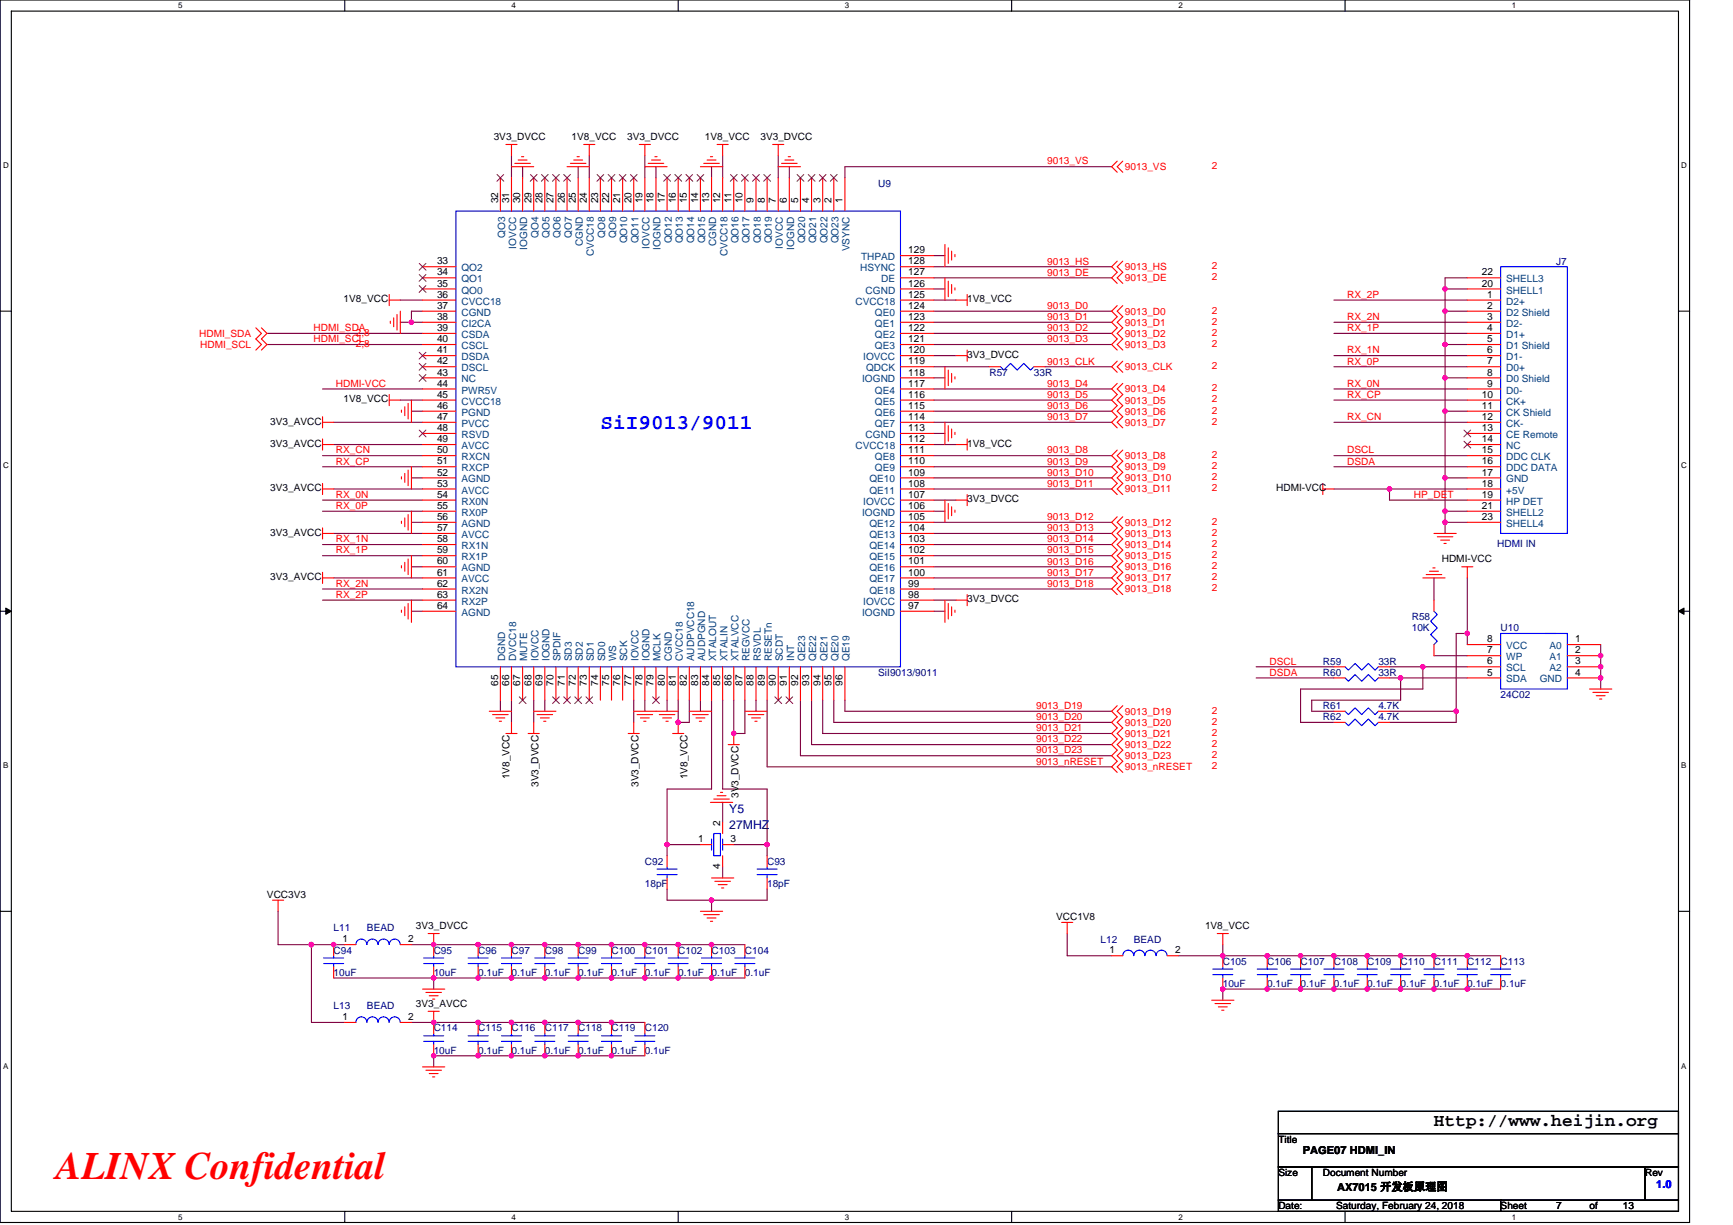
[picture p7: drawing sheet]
<svg xmlns="http://www.w3.org/2000/svg" width="297mm" height="210mm" viewBox="0 0 297 210" stroke-linecap="round" stroke-linejoin="round" font-family="sans-serif">
<defs><g id="words">
<text font-size="6.7" fill="#f00" x="9.6" y="202.2">ALINX Confidential</text>
<text font-size="3.6" fill="#00f" x="102.9" y="73.5">SiI9013/9011</text>
<text font-size="3" x="245.8" y="193.1">Http://www.heijin.org</text>
<g font-size="2.1" fill="#000080">
<text x="125" y="139.4">Y5</text>
<text x="125" y="142.1">27MHZ</text>
</g>
<g font-size="1.9">
<text x="223.3" y="197.8">PAGE07 HDMI_IN</text>
<text x="229.2" y="204.1">AX7015 开发板原理图</text>
</g>
<text font-size="1.9" fill="#00f" x="283.9" y="203.7">1.0</text>
<g font-size="1.7">
<text x="84.6" y="24">3V3_DVCC</text>
<text x="98" y="24">1V8_VCC</text>
<text x="107.5" y="24">3V3_DVCC</text>
<text x="120.8" y="24">1V8_VCC</text>
<text x="130.3" y="24">3V3_DVCC</text>
<text x="85.4" y="34.9" transform="rotate(-90 85.4 34.9)">32</text>
<text x="87.3" y="34.9" transform="rotate(-90 87.3 34.9)">31</text>
<text x="89.2" y="34.9" transform="rotate(-90 89.2 34.9)">30</text>
<text x="91.1" y="34.9" transform="rotate(-90 91.1 34.9)">29</text>
<text x="93" y="34.9" transform="rotate(-90 93 34.9)">28</text>
<text x="94.9" y="34.9" transform="rotate(-90 94.9 34.9)">27</text>
<text x="96.8" y="34.9" transform="rotate(-90 96.8 34.9)">26</text>
<text x="98.7" y="34.9" transform="rotate(-90 98.7 34.9)">25</text>
<text x="100.6" y="34.9" transform="rotate(-90 100.6 34.9)">24</text>
<text x="102.5" y="34.9" transform="rotate(-90 102.5 34.9)">23</text>
<text x="104.4" y="34.9" transform="rotate(-90 104.4 34.9)">22</text>
<text x="106.3" y="34.9" transform="rotate(-90 106.3 34.9)">21</text>
<text x="108.2" y="34.9" transform="rotate(-90 108.2 34.9)">20</text>
<text x="110.1" y="34.9" transform="rotate(-90 110.1 34.9)">19</text>
<text x="112" y="34.9" transform="rotate(-90 112 34.9)">18</text>
<text x="113.9" y="34.9" transform="rotate(-90 113.9 34.9)">17</text>
<text x="115.8" y="34.9" transform="rotate(-90 115.8 34.9)">16</text>
<text x="117.7" y="34.9" transform="rotate(-90 117.7 34.9)">15</text>
<text x="119.7" y="34.9" transform="rotate(-90 119.7 34.9)">14</text>
<text x="121.6" y="34.9" transform="rotate(-90 121.6 34.9)">13</text>
<text x="123.5" y="34.9" transform="rotate(-90 123.5 34.9)">12</text>
<text x="125.4" y="34.9" transform="rotate(-90 125.4 34.9)">11</text>
<text x="127.3" y="34.9" transform="rotate(-90 127.3 34.9)">10</text>
<text x="129.2" y="34.9" transform="rotate(-90 129.2 34.9)">9</text>
<text x="131.1" y="34.9" transform="rotate(-90 131.1 34.9)">8</text>
<text x="133" y="34.9" transform="rotate(-90 133 34.9)">7</text>
<text x="134.9" y="34.9" transform="rotate(-90 134.9 34.9)">6</text>
<text x="136.8" y="34.9" transform="rotate(-90 136.8 34.9)">5</text>
<text x="138.7" y="34.9" transform="rotate(-90 138.7 34.9)">4</text>
<text x="140.6" y="34.9" transform="rotate(-90 140.6 34.9)">3</text>
<text x="142.5" y="34.9" transform="rotate(-90 142.5 34.9)">2</text>
<text x="144.4" y="34.9" transform="rotate(-90 144.4 34.9)">1</text>
<text x="74.9" y="47.2">34</text>
<text x="74.9" y="45.3">33</text>
<text x="155.7" y="45.3">128</text>
<text x="155.7" y="47.2">127</text>
<text x="155.7" y="43.4">129</text>
<text x="254" y="47.2">22</text>
<text x="58.9" y="51.8">1V8_VCC</text>
<text x="74.9" y="52.9">37</text>
<text x="74.9" y="51">36</text>
<text x="74.9" y="49.1">35</text>
<text x="155.7" y="51">125</text>
<text x="155.7" y="49.1">126</text>
<text x="155.7" y="52.9">124</text>
<text x="165.8" y="51.8">1V8_VCC</text>
<text x="254" y="49.1">20</text>
<text x="254.9" y="51">1</text>
<text x="254.9" y="52.9">2</text>
<text x="74.9" y="58.7">40</text>
<text x="74.9" y="56.7">39</text>
<text x="74.9" y="54.8">38</text>
<text x="155.7" y="58.7">121</text>
<text x="155.7" y="56.7">122</text>
<text x="155.7" y="54.8">123</text>
<text x="254.9" y="54.8">3</text>
<text x="254.9" y="56.7">4</text>
<text x="254.9" y="58.7">5</text>
<text x="74.9" y="64.4">43</text>
<text x="74.9" y="62.5">42</text>
<text x="74.9" y="60.6">41</text>
<text x="155.7" y="60.6">120</text>
<text x="155.7" y="62.5">119</text>
<text x="155.7" y="64.4">118</text>
<text x="165.8" y="61.4">3V3_DVCC</text>
<text x="254.9" y="60.6">6</text>
<text x="254.9" y="62.5">7</text>
<text x="254.9" y="64.4">8</text>
<text x="58.9" y="69">1V8_VCC</text>
<text x="74.9" y="72">47</text>
<text x="74.9" y="70.1">46</text>
<text x="74.9" y="68.2">45</text>
<text x="74.9" y="66.3">44</text>
<text x="155.7" y="72">114</text>
<text x="155.7" y="70.1">115</text>
<text x="155.7" y="68.2">116</text>
<text x="155.7" y="66.3">117</text>
<text x="254" y="68.2">10</text>
<text x="254" y="70.1">11</text>
<text x="254" y="72">12</text>
<text x="254.9" y="66.3">9</text>
<text x="46.3" y="72.8">3V3_AVCC</text>
<text x="46.3" y="76.6">3V3_AVCC</text>
<text x="74.9" y="77.7">50</text>
<text x="74.9" y="75.8">49</text>
<text x="74.9" y="73.9">48</text>
<text x="155.7" y="75.8">112</text>
<text x="155.7" y="73.9">113</text>
<text x="155.7" y="77.7">111</text>
<text x="165.8" y="76.6">1V8_VCC</text>
<text x="254" y="73.9">13</text>
<text x="254" y="75.8">14</text>
<text x="254" y="77.7">15</text>
<text x="74.9" y="83.4">53</text>
<text x="74.9" y="81.5">52</text>
<text x="74.9" y="79.6">51</text>
<text x="155.7" y="83.4">108</text>
<text x="155.7" y="81.5">109</text>
<text x="155.7" y="79.6">110</text>
<text x="254" y="79.6">16</text>
<text x="254" y="81.5">17</text>
<text x="254" y="83.4">18</text>
<text x="46.3" y="84.2">3V3_AVCC</text>
<text x="74.9" y="89.1">56</text>
<text x="74.9" y="87.2">55</text>
<text x="74.9" y="85.3">54</text>
<text x="155.7" y="85.3">107</text>
<text x="155.7" y="89.1">105</text>
<text x="155.7" y="87.2">106</text>
<text x="165.8" y="86.1">3V3_DVCC</text>
<text x="218.7" y="84.2">HDMI-VCC</text>
<text x="254" y="87.2">21</text>
<text x="254" y="85.3">19</text>
<text x="254" y="89.1">23</text>
<text x="46.3" y="91.8">3V3_AVCC</text>
<text x="74.9" y="94.8">59</text>
<text x="74.9" y="92.9">58</text>
<text x="74.9" y="91">57</text>
<text x="155.7" y="94.8">102</text>
<text x="155.7" y="92.9">103</text>
<text x="155.7" y="91">104</text>
<text x="46.3" y="99.5">3V3_AVCC</text>
<text x="74.9" y="100.6">62</text>
<text x="74.9" y="98.7">61</text>
<text x="74.9" y="96.8">60</text>
<text x="155.7" y="100.6">99</text>
<text x="155.7" y="98.7">100</text>
<text x="155.7" y="96.8">101</text>
<text x="247.1" y="96.4">HDMI-VCC</text>
<text x="74.9" y="104.4">64</text>
<text x="74.9" y="102.5">63</text>
<text x="155.7" y="102.5">98</text>
<text x="155.7" y="104.4">97</text>
<text x="165.8" y="103.3">3V3_DVCC</text>
<text x="254.9" y="110.1">8</text>
<text x="254.9" y="112">7</text>
<text x="254.9" y="113.9">6</text>
<text x="270" y="110.1">1</text>
<text x="270" y="112">2</text>
<text x="270" y="113.9">3</text>
<text x="85.4" y="117.5" transform="rotate(-90 85.4 117.5)">65</text>
<text x="87.3" y="117.5" transform="rotate(-90 87.3 117.5)">66</text>
<text x="89.2" y="117.5" transform="rotate(-90 89.2 117.5)">67</text>
<text x="91.1" y="117.5" transform="rotate(-90 91.1 117.5)">68</text>
<text x="93" y="117.5" transform="rotate(-90 93 117.5)">69</text>
<text x="94.9" y="117.5" transform="rotate(-90 94.9 117.5)">70</text>
<text x="96.8" y="117.5" transform="rotate(-90 96.8 117.5)">71</text>
<text x="98.7" y="117.5" transform="rotate(-90 98.7 117.5)">72</text>
<text x="100.6" y="117.5" transform="rotate(-90 100.6 117.5)">73</text>
<text x="102.5" y="117.5" transform="rotate(-90 102.5 117.5)">74</text>
<text x="104.4" y="117.5" transform="rotate(-90 104.4 117.5)">75</text>
<text x="106.3" y="117.5" transform="rotate(-90 106.3 117.5)">76</text>
<text x="108.2" y="117.5" transform="rotate(-90 108.2 117.5)">77</text>
<text x="110.1" y="117.5" transform="rotate(-90 110.1 117.5)">78</text>
<text x="112" y="117.5" transform="rotate(-90 112 117.5)">79</text>
<text x="113.9" y="117.5" transform="rotate(-90 113.9 117.5)">80</text>
<text x="115.8" y="117.5" transform="rotate(-90 115.8 117.5)">81</text>
<text x="117.7" y="117.5" transform="rotate(-90 117.7 117.5)">82</text>
<text x="119.7" y="117.5" transform="rotate(-90 119.7 117.5)">83</text>
<text x="121.6" y="117.5" transform="rotate(-90 121.6 117.5)">84</text>
<text x="123.5" y="117.5" transform="rotate(-90 123.5 117.5)">85</text>
<text x="125.4" y="117.5" transform="rotate(-90 125.4 117.5)">86</text>
<text x="127.3" y="117.5" transform="rotate(-90 127.3 117.5)">87</text>
<text x="129.2" y="117.5" transform="rotate(-90 129.2 117.5)">88</text>
<text x="131.1" y="117.5" transform="rotate(-90 131.1 117.5)">89</text>
<text x="133" y="117.5" transform="rotate(-90 133 117.5)">90</text>
<text x="134.9" y="117.5" transform="rotate(-90 134.9 117.5)">91</text>
<text x="136.8" y="117.5" transform="rotate(-90 136.8 117.5)">92</text>
<text x="138.7" y="117.5" transform="rotate(-90 138.7 117.5)">93</text>
<text x="140.6" y="117.5" transform="rotate(-90 140.6 117.5)">94</text>
<text x="142.5" y="117.5" transform="rotate(-90 142.5 117.5)">95</text>
<text x="144.4" y="117.5" transform="rotate(-90 144.4 117.5)">96</text>
<text x="254.9" y="115.8">5</text>
<text x="270" y="115.8">4</text>
<text x="87.4" y="133.5" transform="rotate(-90 87.4 133.5)">1V8_VCC</text>
<text x="92.3" y="134.9" transform="rotate(-90 92.3 134.9)">3V3_DVCC</text>
<text x="109.4" y="134.9" transform="rotate(-90 109.4 134.9)">3V3_DVCC</text>
<text x="117.8" y="133.5" transform="rotate(-90 117.8 133.5)">1V8_VCC</text>
<text x="126.6" y="136.8" transform="rotate(-90 126.6 136.8)">3V3_DVCC</text>
<text x="123.5" y="141.5" transform="rotate(-90 123.5 141.5)">2</text>
<text x="119.7" y="144.4">1</text>
<text x="123.5" y="149" transform="rotate(-90 123.5 149)">4</text>
<text x="125.2" y="144.4">3</text>
<text x="45.8" y="153.9">VCC3V3</text>
<text x="58.7" y="161.5">1</text>
<text x="70" y="161.5">2</text>
<text x="71.3" y="159.3">3V3_DVCC</text>
<text x="181" y="157.8">VCC1V8</text>
<text x="206.5" y="159.3">1V8_VCC</text>
<text x="190.2" y="163.4">1</text>
<text x="201.4" y="163.4">2</text>
<text x="71.3" y="172.6">3V3_AVCC</text>
<text x="58.7" y="174.9">1</text>
<text x="70" y="174.9">2</text>
<text x="219.1" y="195.9">Title</text>
<text x="219.1" y="201.6">Size</text>
<text x="226.7" y="201.6">Document Number</text>
<text x="282" y="201.6">Rev</text>
<text x="219.1" y="207.3">Date:</text>
<text x="229" y="207.3">Saturday, February 24, 2018</text>
<text x="257.2" y="207.3">Sheet</text>
<text x="266.7" y="207.3">7</text>
<text x="272.5" y="207.3">of</text>
<text x="278.2" y="207.3">13</text>
</g>
<g font-size="1.7" fill="#f00">
<text x="179.5" y="28.2">9013_VS</text>
<text x="192.8" y="29.2">9013_VS</text>
<text x="207.7" y="29">2</text>
<text x="179.5" y="45.3">9013_HS</text>
<text x="179.5" y="47.2">9013_DE</text>
<text x="192.8" y="46.3">9013_HS</text>
<text x="207.7" y="46.1">2</text>
<text x="179.5" y="53">9013_D0</text>
<text x="192.8" y="48.2">9013_DE</text>
<text x="192.8" y="53.9">9013_D0</text>
<text x="207.7" y="48">2</text>
<text x="207.7" y="53.7">2</text>
<text x="230.9" y="51.1">RX_2P</text>
<text x="34.1" y="57.7">HDMI_SDA</text>
<text x="34.3" y="59.6">HDMI_SCL</text>
<text x="53.8" y="56.8">HDMI_SDA</text>
<text x="53.8" y="58.7">HDMI_SCL</text>
<text x="61" y="57.6">2,8</text>
<text x="61" y="59.5">2,8</text>
<text x="179.5" y="54.9">9013_D1</text>
<text x="179.5" y="56.8">9013_D2</text>
<text x="179.5" y="58.7">9013_D3</text>
<text x="192.8" y="55.8">9013_D1</text>
<text x="192.8" y="57.7">9013_D2</text>
<text x="192.8" y="59.6">9013_D3</text>
<text x="207.7" y="55.6">2</text>
<text x="207.7" y="57.6">2</text>
<text x="207.7" y="59.5">2</text>
<text x="230.9" y="54.9">RX_2N</text>
<text x="230.9" y="56.8">RX_1P</text>
<text x="179.5" y="62.5">9013_CLK</text>
<text x="192.8" y="63.5">9013_CLK</text>
<text x="207.7" y="63.3">2</text>
<text x="230.9" y="60.6">RX_1N</text>
<text x="230.9" y="62.5">RX_0P</text>
<text x="57.6" y="66.3">HDMI-VCC</text>
<text x="179.5" y="66.3">9013_D4</text>
<text x="179.5" y="68.2">9013_D5</text>
<text x="179.5" y="70.1">9013_D6</text>
<text x="192.8" y="67.3">9013_D4</text>
<text x="192.8" y="69.2">9013_D5</text>
<text x="192.8" y="71.1">9013_D6</text>
<text x="207.7" y="67.1">2</text>
<text x="207.7" y="69">2</text>
<text x="207.7" y="70.9">2</text>
<text x="230.9" y="66.3">RX_0N</text>
<text x="230.9" y="68.2">RX_CP</text>
<text x="57.6" y="77.7">RX_CN</text>
<text x="179.5" y="72">9013_D7</text>
<text x="179.5" y="77.7">9013_D8</text>
<text x="192.8" y="73">9013_D7</text>
<text x="207.7" y="72.8">2</text>
<text x="230.9" y="72">RX_CN</text>
<text x="230.9" y="77.7">DSCL</text>
<text x="57.6" y="79.6">RX_CP</text>
<text x="179.5" y="79.6">9013_D9</text>
<text x="179.5" y="81.5">9013_D10</text>
<text x="179.5" y="83.4">9013_D11</text>
<text x="192.8" y="78.7">9013_D8</text>
<text x="192.8" y="80.6">9013_D9</text>
<text x="192.8" y="82.5">9013_D10</text>
<text x="207.7" y="78.5">2</text>
<text x="207.7" y="80.4">2</text>
<text x="207.7" y="82.3">2</text>
<text x="230.9" y="79.6">DSDA</text>
<text x="57.6" y="85.3">RX_0N</text>
<text x="57.6" y="87.2">RX_0P</text>
<text x="179.5" y="89.2">9013_D12</text>
<text x="192.8" y="84.4">9013_D11</text>
<text x="207.7" y="84.2">2</text>
<text x="207.7" y="89.9">2</text>
<text x="242.4" y="85.3">HP_DET</text>
<text x="57.6" y="94.9">RX_1P</text>
<text x="57.6" y="93">RX_1N</text>
<text x="179.5" y="91.1">9013_D13</text>
<text x="179.5" y="93">9013_D14</text>
<text x="179.5" y="94.9">9013_D15</text>
<text x="192.8" y="90.1">9013_D12</text>
<text x="192.8" y="92">9013_D13</text>
<text x="192.8" y="93.9">9013_D14</text>
<text x="192.8" y="95.8">9013_D15</text>
<text x="207.7" y="91.8">2</text>
<text x="207.7" y="93.7">2</text>
<text x="207.7" y="95.7">2</text>
<text x="57.6" y="100.6">RX_2N</text>
<text x="179.5" y="98.7">9013_D17</text>
<text x="179.5" y="100.6">9013_D18</text>
<text x="179.5" y="96.8">9013_D16</text>
<text x="192.8" y="97.7">9013_D16</text>
<text x="192.8" y="99.7">9013_D17</text>
<text x="192.8" y="101.6">9013_D18</text>
<text x="207.7" y="97.6">2</text>
<text x="207.7" y="99.5">2</text>
<text x="207.7" y="101.4">2</text>
<text x="57.6" y="102.5">RX_2P</text>
<text x="217.6" y="113.9">DSCL</text>
<text x="217.6" y="115.8">DSDA</text>
<text x="177.6" y="121.5">9013_D19</text>
<text x="177.6" y="123.4">9013_D20</text>
<text x="177.6" y="125.3">9013_D21</text>
<text x="192.8" y="122.5">9013_D19</text>
<text x="192.8" y="124.4">9013_D20</text>
<text x="207.7" y="122.3">2</text>
<text x="207.7" y="124.2">2</text>
<text x="177.6" y="127.3">9013_D22</text>
<text x="177.6" y="129.2">9013_D23</text>
<text x="177.6" y="131.1">9013_nRESET</text>
<text x="192.8" y="126.3">9013_D21</text>
<text x="192.8" y="128.2">9013_D22</text>
<text x="192.8" y="130.1">9013_D23</text>
<text x="207.7" y="126.1">2</text>
<text x="207.7" y="128">2</text>
<text x="207.7" y="129.9">2</text>
<text x="207.7" y="131.8">2</text>
<text x="192.8" y="132">9013_nRESET</text>
</g>
<g font-size="1.7" fill="#000080">
<text x="150.5" y="32">U9</text>
<text x="266.7" y="45.4">J7</text>
<text x="169.6" y="64.4">R57</text>
<text x="177.2" y="64.4">33R</text>
<text x="256.6" y="93.7">HDMI IN</text>
<text x="242" y="106.3">R58</text>
<text x="226.7" y="113.9">R59</text>
<text x="236.3" y="113.9">33R</text>
<text x="242" y="108.2">10K</text>
<text x="257.2" y="108.2">U10</text>
<text x="150.5" y="115.8">SiI9013/9011</text>
<text x="226.7" y="115.8">R60</text>
<text x="236.3" y="115.8">33R</text>
<text x="257.2" y="119.7">24C02</text>
<text x="226.7" y="123.5">R62</text>
<text x="226.7" y="121.6">R61</text>
<text x="236.3" y="123.5">4.7K</text>
<text x="236.3" y="121.6">4.7K</text>
<text x="110.5" y="148.2">C92</text>
<text x="131.5" y="148.2">C93</text>
<text x="110.5" y="152">18pF</text>
<text x="131.5" y="152">18pF</text>
<text x="57.2" y="159.7">L11</text>
<text x="62.9" y="159.7">BEAD</text>
<text x="188.6" y="161.6">L12</text>
<text x="194.3" y="161.6">BEAD</text>
<text x="57.2" y="163.5">C94</text>
<text x="57.2" y="167.3">10uF</text>
<text x="74.3" y="163.5">C95</text>
<text x="74.3" y="167.3">10uF</text>
<text x="82" y="163.5">C96</text>
<text x="82" y="167.3">0.1uF</text>
<text x="87.7" y="163.5">C97</text>
<text x="87.7" y="167.3">0.1uF</text>
<text x="93.4" y="163.5">C98</text>
<text x="93.4" y="167.3">0.1uF</text>
<text x="99.1" y="163.5">C99</text>
<text x="99.1" y="167.3">0.1uF</text>
<text x="104.8" y="163.5">C100</text>
<text x="104.8" y="167.3">0.1uF</text>
<text x="110.5" y="163.5">C101</text>
<text x="110.5" y="167.3">0.1uF</text>
<text x="116.2" y="163.5">C102</text>
<text x="116.2" y="167.3">0.1uF</text>
<text x="122" y="163.5">C103</text>
<text x="122" y="167.3">0.1uF</text>
<text x="127.7" y="163.5">C104</text>
<text x="127.7" y="167.3">0.1uF</text>
<text x="209.6" y="165.4">C105</text>
<text x="217.2" y="165.4">C106</text>
<text x="222.9" y="165.4">C107</text>
<text x="228.6" y="165.4">C108</text>
<text x="234.4" y="165.4">C109</text>
<text x="240.1" y="165.4">C110</text>
<text x="245.8" y="165.4">C111</text>
<text x="251.5" y="165.4">C112</text>
<text x="257.2" y="165.4">C113</text>
<text x="57.2" y="173">L13</text>
<text x="62.9" y="173">BEAD</text>
<text x="209.6" y="169.2">10uF</text>
<text x="217.2" y="169.2">0.1uF</text>
<text x="222.9" y="169.2">0.1uF</text>
<text x="228.6" y="169.2">0.1uF</text>
<text x="234.4" y="169.2">0.1uF</text>
<text x="240.1" y="169.2">0.1uF</text>
<text x="245.8" y="169.2">0.1uF</text>
<text x="251.5" y="169.2">0.1uF</text>
<text x="257.2" y="169.2">0.1uF</text>
<text x="74.3" y="176.8">C114</text>
<text x="82" y="176.8">C115</text>
<text x="87.7" y="176.8">C116</text>
<text x="93.4" y="176.8">C117</text>
<text x="99.1" y="176.8">C118</text>
<text x="104.8" y="176.8">C119</text>
<text x="110.5" y="176.8">C120</text>
<text x="74.3" y="180.6">10uF</text>
<text x="82" y="180.6">0.1uF</text>
<text x="87.7" y="180.6">0.1uF</text>
<text x="93.4" y="180.6">0.1uF</text>
<text x="99.1" y="180.6">0.1uF</text>
<text x="104.8" y="180.6">0.1uF</text>
<text x="110.5" y="180.6">0.1uF</text>
</g>
<g font-size="1.7" fill="#004080">
<text x="86.6" y="40.8" transform="rotate(-90 86.6 40.8)">QO3</text>
<text x="92.3" y="40.8" transform="rotate(-90 92.3 40.8)">QO4</text>
<text x="94.2" y="40.8" transform="rotate(-90 94.2 40.8)">QO5</text>
<text x="96.1" y="40.8" transform="rotate(-90 96.1 40.8)">QO6</text>
<text x="98" y="40.8" transform="rotate(-90 98 40.8)">QO7</text>
<text x="103.7" y="40.8" transform="rotate(-90 103.7 40.8)">QO8</text>
<text x="105.6" y="40.8" transform="rotate(-90 105.6 40.8)">QO9</text>
<text x="107.5" y="41.7" transform="rotate(-90 107.5 41.7)">QO10</text>
<text x="109.4" y="41.7" transform="rotate(-90 109.4 41.7)">QO11</text>
<text x="115.1" y="41.7" transform="rotate(-90 115.1 41.7)">QO12</text>
<text x="117" y="41.7" transform="rotate(-90 117 41.7)">QO13</text>
<text x="119" y="41.7" transform="rotate(-90 119 41.7)">QO14</text>
<text x="120.9" y="41.7" transform="rotate(-90 120.9 41.7)">QO15</text>
<text x="126.6" y="41.7" transform="rotate(-90 126.6 41.7)">QO16</text>
<text x="128.5" y="41.7" transform="rotate(-90 128.5 41.7)">QO17</text>
<text x="130.4" y="41.7" transform="rotate(-90 130.4 41.7)">QO18</text>
<text x="132.3" y="41.7" transform="rotate(-90 132.3 41.7)">QO19</text>
<text x="138" y="41.7" transform="rotate(-90 138 41.7)">QO20</text>
<text x="139.9" y="41.7" transform="rotate(-90 139.9 41.7)">QO21</text>
<text x="141.8" y="41.7" transform="rotate(-90 141.8 41.7)">QO22</text>
<text x="143.7" y="41.7" transform="rotate(-90 143.7 41.7)">QO23</text>
<text x="79.1" y="46.5">QO2</text>
<text x="88.5" y="42.6" transform="rotate(-90 88.5 42.6)">IOVCC</text>
<text x="90.4" y="42.8" transform="rotate(-90 90.4 42.8)">IOGND</text>
<text x="99.9" y="42.2" transform="rotate(-90 99.9 42.2)">CGND</text>
<text x="101.8" y="43.9" transform="rotate(-90 101.8 43.9)">CVCC18</text>
<text x="111.3" y="42.6" transform="rotate(-90 111.3 42.6)">IOVCC</text>
<text x="113.2" y="42.8" transform="rotate(-90 113.2 42.8)">IOGND</text>
<text x="122.8" y="42.2" transform="rotate(-90 122.8 42.2)">CGND</text>
<text x="124.7" y="43.9" transform="rotate(-90 124.7 43.9)">CVCC18</text>
<text x="134.2" y="42.6" transform="rotate(-90 134.2 42.6)">IOVCC</text>
<text x="136.1" y="42.8" transform="rotate(-90 136.1 42.8)">IOGND</text>
<text x="145.6" y="43.1" transform="rotate(-90 145.6 43.1)">VSYNC</text>
<text x="147.4" y="46.5">HSYNC</text>
<text x="147.6" y="44.6">THPAD</text>
<text x="79.1" y="52.2">CVCC18</text>
<text x="79.1" y="50.3">QO0</text>
<text x="79.1" y="48.4">QO1</text>
<text x="146.7" y="52.2">CVCC18</text>
<text x="148.4" y="50.3">CGND</text>
<text x="151" y="48.4">DE</text>
<text x="258.2" y="50.3">SHELL1</text>
<text x="258.2" y="52.2">D2+</text>
<text x="258.2" y="48.4">SHELL3</text>
<text x="79.1" y="59.8">CSCL</text>
<text x="79.1" y="57.9">CSDA</text>
<text x="79.1" y="56">CI2CA</text>
<text x="79.1" y="54.1">CGND</text>
<text x="150" y="59.8">QE3</text>
<text x="150" y="57.9">QE2</text>
<text x="150" y="56">QE1</text>
<text x="150" y="54.1">QE0</text>
<text x="258.2" y="54.1">D2 Shield</text>
<text x="258.2" y="56">D2-</text>
<text x="258.2" y="57.9">D1+</text>
<text x="258.2" y="59.8">D1 Shield</text>
<text x="79.1" y="65.6">NC</text>
<text x="79.1" y="63.6">DSCL</text>
<text x="79.1" y="61.7">DSDA</text>
<text x="147.8" y="65.6">IOGND</text>
<text x="148" y="61.7">IOVCC</text>
<text x="148.5" y="63.6">QDCK</text>
<text x="258.2" y="61.7">D1-</text>
<text x="258.2" y="63.6">D0+</text>
<text x="258.2" y="65.6">D0 Shield</text>
<text x="79.1" y="71.3">PGND</text>
<text x="79.1" y="69.4">CVCC18</text>
<text x="79.1" y="67.5">PWR5V</text>
<text x="150" y="71.3">QE6</text>
<text x="150" y="69.4">QE5</text>
<text x="150" y="67.5">QE4</text>
<text x="258.2" y="67.5">D0-</text>
<text x="258.2" y="69.4">CK+</text>
<text x="258.2" y="71.3">CK Shield</text>
<text x="79.1" y="77">AVCC</text>
<text x="79.1" y="75.1">RSVD</text>
<text x="79.1" y="73.2">PVCC</text>
<text x="146.7" y="77">CVCC18</text>
<text x="148.4" y="75.1">CGND</text>
<text x="150" y="73.2">QE7</text>
<text x="258.2" y="73.2">CK-</text>
<text x="258.2" y="75.1">CE Remote</text>
<text x="258.2" y="77">NC</text>
<text x="79.1" y="82.7">AGND</text>
<text x="79.1" y="80.8">RXCP</text>
<text x="79.1" y="78.9">RXCN</text>
<text x="149" y="82.7">QE10</text>
<text x="150" y="80.8">QE9</text>
<text x="150" y="78.9">QE8</text>
<text x="258.2" y="78.9">DDC CLK</text>
<text x="258.2" y="80.8">DDC DATA</text>
<text x="258.2" y="82.7">GND</text>
<text x="79.1" y="88.4">RX0P</text>
<text x="79.1" y="86.5">RX0N</text>
<text x="79.1" y="84.6">AVCC</text>
<text x="147.8" y="88.4">IOGND</text>
<text x="148" y="86.5">IOVCC</text>
<text x="149" y="84.6">QE11</text>
<text x="258.2" y="88.4">SHELL2</text>
<text x="258.2" y="84.6">+5V</text>
<text x="258.2" y="86.5">HP DET</text>
<text x="79.1" y="94.1">RX1N</text>
<text x="79.1" y="92.2">AVCC</text>
<text x="79.1" y="90.3">AGND</text>
<text x="149" y="94.1">QE14</text>
<text x="149" y="92.2">QE13</text>
<text x="149" y="90.3">QE12</text>
<text x="258.2" y="90.3">SHELL4</text>
<text x="79.1" y="101.7">RX2N</text>
<text x="79.1" y="99.8">AVCC</text>
<text x="79.1" y="97.9">AGND</text>
<text x="79.1" y="96">RX1P</text>
<text x="149" y="101.7">QE18</text>
<text x="149" y="99.8">QE17</text>
<text x="149" y="97.9">QE16</text>
<text x="149" y="96">QE15</text>
<text x="79.1" y="105.6">AGND</text>
<text x="79.1" y="103.7">RX2P</text>
<text x="147.8" y="105.6">IOGND</text>
<text x="148" y="103.7">IOVCC</text>
<text x="86.6" y="113.3" transform="rotate(-90 86.6 113.3)">DGND</text>
<text x="88.5" y="113.3" transform="rotate(-90 88.5 113.3)">DVCC18</text>
<text x="90.4" y="113.3" transform="rotate(-90 90.4 113.3)">MUTE</text>
<text x="92.3" y="113.3" transform="rotate(-90 92.3 113.3)">IOVCC</text>
<text x="94.2" y="113.3" transform="rotate(-90 94.2 113.3)">IOGND</text>
<text x="96.1" y="113.3" transform="rotate(-90 96.1 113.3)">SPDIF</text>
<text x="98" y="113.3" transform="rotate(-90 98 113.3)">SD3</text>
<text x="99.9" y="113.3" transform="rotate(-90 99.9 113.3)">SD2</text>
<text x="101.8" y="113.3" transform="rotate(-90 101.8 113.3)">SD1</text>
<text x="103.7" y="113.3" transform="rotate(-90 103.7 113.3)">SD0</text>
<text x="105.6" y="113.3" transform="rotate(-90 105.6 113.3)">WS</text>
<text x="107.5" y="113.3" transform="rotate(-90 107.5 113.3)">SCK</text>
<text x="109.4" y="113.3" transform="rotate(-90 109.4 113.3)">IOVCC</text>
<text x="111.3" y="113.3" transform="rotate(-90 111.3 113.3)">IOGND</text>
<text x="113.2" y="113.3" transform="rotate(-90 113.2 113.3)">MCLK</text>
<text x="115.1" y="113.3" transform="rotate(-90 115.1 113.3)">CGND</text>
<text x="117" y="113.3" transform="rotate(-90 117 113.3)">CVCC18</text>
<text x="119" y="113.3" transform="rotate(-90 119 113.3)">AUDPVCC18</text>
<text x="120.9" y="113.3" transform="rotate(-90 120.9 113.3)">AUDPGND</text>
<text x="122.8" y="113.3" transform="rotate(-90 122.8 113.3)">XTALOUT</text>
<text x="124.7" y="113.3" transform="rotate(-90 124.7 113.3)">XTALIN</text>
<text x="126.6" y="113.3" transform="rotate(-90 126.6 113.3)">XTALVCC</text>
<text x="128.5" y="113.3" transform="rotate(-90 128.5 113.3)">REGVCC</text>
<text x="130.4" y="113.3" transform="rotate(-90 130.4 113.3)">RSVDL</text>
<text x="132.3" y="113.3" transform="rotate(-90 132.3 113.3)">RESETn</text>
<text x="134.2" y="113.3" transform="rotate(-90 134.2 113.3)">SCDT</text>
<text x="136.1" y="113.3" transform="rotate(-90 136.1 113.3)">INT</text>
<text x="138" y="113.3" transform="rotate(-90 138 113.3)">QE23</text>
<text x="139.9" y="113.3" transform="rotate(-90 139.9 113.3)">QE22</text>
<text x="141.8" y="113.3" transform="rotate(-90 141.8 113.3)">QE21</text>
<text x="143.7" y="113.3" transform="rotate(-90 143.7 113.3)">QE20</text>
<text x="145.6" y="113.3" transform="rotate(-90 145.6 113.3)">QE19</text>
<text x="258.2" y="111.3">VCC</text>
<text x="258.2" y="113.2">WP</text>
<text x="265.6" y="111.3">A0</text>
<text x="265.6" y="113.2">A1</text>
<text x="258.2" y="115.1">SCL</text>
<text x="258.2" y="117">SDA</text>
<text x="263.9" y="117">GND</text>
<text x="265.6" y="115.1">A2</text>
</g>
<g font-size="1.4">
<text x="30.5" y="1.4">5</text>
<text x="87.7" y="1.4">4</text>
<text x="144.8" y="1.4">3</text>
<text x="202" y="1.4">2</text>
<text x="259.1" y="1.4">1</text>
<text x=".5" y="28.9">D</text>
<text x="288.2" y="28.9">D</text>
<text x=".5" y="80.3">C</text>
<text x="288.2" y="80.3">C</text>
<text x=".5" y="131.7">B</text>
<text x="288.2" y="131.7">B</text>
<text x=".5" y="183.2">A</text>
<text x="288.2" y="183.2">A</text>
<text x="30.5" y="209.1">5</text>
<text x="87.7" y="209.1">4</text>
<text x="144.8" y="209.1">3</text>
<text x="202" y="209.1">2</text>
<text x="259.1" y="209.1">1</text>
</g>
</g></defs>
<path d="M0 0h289.6v209.5h-289.6zM1.9 1.9h285.8v205.7h-285.8z" fill="none" stroke="#000" stroke-width=".19"/>
<g fill="#fff">
<path d="M30.5 .2h.8v1.5h-.8z"/>
<path d="M30.5 207.8h.8v1.6h-.8z"/>
</g>
<path d="M59.1 0v1.9M59.1 207.6v1.9" fill="none" stroke="#000" stroke-width=".19"/>
<g fill="#fff">
<path d="M87.7 .2h.7v1.5h-.7z"/>
<path d="M87.7 207.8h.7v1.6h-.7z"/>
</g>
<path d="M116.2 0v1.9M116.2 207.6v1.9" fill="none" stroke="#000" stroke-width=".19"/>
<g fill="#fff">
<path d="M144.8 .2h.8v1.5h-.8z"/>
<path d="M144.8 207.8h.8v1.6h-.8z"/>
</g>
<path d="M173.4 0v1.9M173.4 207.6v1.9" fill="none" stroke="#000" stroke-width=".19"/>
<g fill="#fff">
<path d="M202 .2h.7v1.5h-.7z"/>
<path d="M202 207.8h.7v1.6h-.7z"/>
</g>
<path d="M230.5 0v1.9M230.5 207.6v1.9" fill="none" stroke="#000" stroke-width=".19"/>
<g fill="#fff">
<path d="M259.1 .2h.8v1.5h-.8z"/>
<path d="M259.1 207.8h.8v1.6h-.8z"/>
<path d="M.5 27.6h1v1.5h-1z"/>
<path d="M288.2 27.6h1v1.5h-1z"/>
<path d="M.5 79.1h1v1.5h-1z"/>
<path d="M288.2 79.1h1v1.5h-1z"/>
</g>
<path d="M0 53.3h1.9M287.7 53.3h1.9" fill="none" stroke="#000" stroke-width=".19"/>
<g fill="#fff">
<path d="M.5 130.5h.9v1.5h-.9z"/>
<path d="M288.2 130.5h.9v1.5h-.9z"/>
</g>
<path d="M0 104.8h1.9M287.7 104.8h1.9" fill="none" stroke="#000" stroke-width=".19"/>
<path d="M1 104.2l.9 .6-.9 .5zM287.7 104.8l.9-.6v1.1z" fill="#000" stroke="#000" stroke-width=".17"/>
<g fill="#fff">
<path d="M.5 181.9h.9v1.6h-.9z"/>
<path d="M288.2 181.9h.9v1.6h-.9z"/>
</g>
<path d="M0 156.2h1.9M287.7 156.2h1.9M219.1 190.5h68.6v3.8h-68.6zM219.1 194.3h68.6v5.7h-68.6zM219.1 200h5.7v5.7h-5.7zM219.1 205.7h38.1v1.9h-38.1zM224.8 200h57.2v5.7h-57.2zM257.2 205.7h30.5v1.9h-30.5zM282 200h5.7v5.7h-5.7z" fill="none" stroke="#000" stroke-width=".19"/>
<g fill="none" stroke="#800040" stroke-width=".19">
<path d="M87.7 26.7v3.8M89.6 28.6v1.9M99.1 28.6v1.9M101 26.7v3.8M110.5 26.7v3.8M112.4 28.6v1.9M122 28.6v1.9M123.9 26.7v3.8M133.4 26.7v3.8M135.3 28.6v1.9M190.5 28.6h-45.7v1.9M45.8 57.1h26.6"/>
<path d="M45.8 59.1h26.6M68.6 51.4h3.8M68.6 55.2h1.9M70.5 55.2h1.9M72.4 53.3h-1.9v1.9M160.1 53.3h30.4M160.1 55.2h30.4M160.1 57.1h30.4M160.1 59.1h30.4M160.1 45.7h30.4M160.1 47.6h30.4M160.1 51.4h3.8"/>
<path d="M160.1 43.8h1.9M160.1 49.5h1.9M228.6 51.4h22.9M228.6 55.2h22.9M228.6 57.1h22.9M247.7 49.5h3.8M247.7 53.3h3.8M247.7 59.1h3.8M247.7 49.5v3.8M247.7 53.3v5.8M247.7 59.1v5.7M251.5 47.6h-3.8v1.9"/>
<path d="M55.3 78.1h17.1M55.3 66.7h17.1M57.2 76.2h15.2M57.2 72.4h15.2M68.6 68.6h3.8M70.5 70.5h1.9M160.1 68.6h30.4M160.1 70.5h30.4M160.1 72.4h30.4M160.1 61h3.8M160.1 66.7h30.4M160.1 78.1h30.4"/>
<path d="M160.1 76.2h3.8M160.1 74.3h1.9M160.1 64.8h1.9M160.1 62.9h9.5M179.1 62.9h11.4M228.6 61h22.9M228.6 62.9h22.9M228.6 66.7h22.9M228.6 68.6h22.9M228.6 72.4h22.9M228.6 78.1h22.9M247.7 70.5v11.4"/>
<path d="M247.7 64.8h3.8M247.7 70.5h3.8M247.7 64.8v5.7M55.3 95.2h17.1M55.3 93.3h17.1M55.3 85.7h17.1M55.3 87.6h17.1M55.3 80h17.1M57.2 99.1h15.2M57.2 91.4h15.2M57.2 83.8h15.2M70.5 81.9h1.9"/>
<path d="M70.5 89.5h1.9M70.5 97.2h1.9M160.1 80h30.4M160.1 81.9h30.4M160.1 83.8h30.4M160.1 99.1h30.4M160.1 97.2h30.4M160.1 91.4h30.4M160.1 93.3h30.4M160.1 95.2h30.4M160.1 89.5h30.4M160.1 85.7h3.8"/>
<path d="M160.1 87.6h1.9M228.6 83.8h9.6v1.9h13.3M228.6 80h22.9M238.2 83.8h13.3M245.8 99.1v3.8M247.7 89.5h3.8M247.7 81.9h3.8M247.7 87.6h3.8M247.7 89.5v1.9M247.7 81.9v5.7M247.7 87.6v1.9M251.5 99.1v9.5"/>
<path d="M55.3 101h17.1M55.3 102.9h17.1M70.5 104.8h1.9M160.1 101h30.4M160.1 102.9h3.8M160.1 104.8h1.9M215.3 116.2h13.3M215.3 114.3h13.3M238.2 114.3h5.7M238.2 116.2h13.3M240.1 116.2v3.8h-15.3v1.9h3.8M243.9 114.3v3.8h-21v5.7h5.7"/>
<path d="M243.9 114.3h7.6M245.8 112.4h5.7M251.5 108.6h-1.9v13.3M251.5 108.6v1.9M274.4 110.5v7.6M85.8 120v1.9M87.7 120v3.8M91.5 120v3.8M93.4 120v1.9M108.6 120v3.8M110.5 120v1.9M114.3 120v1.9"/>
<path d="M116.2 120v3.8h1.9v-3.8M120.1 120v1.9M122 120v15.3h-7.7v9.5M123.7 137.5h.2v3.5M123.9 120v15.3h7.6v9.5M125.8 120v5.7h1.9v-5.7M129.6 120v1.9M131.5 120v11.4h59M137.2 120v9.5h53.3M139.1 120v7.6h51.4M141 120v5.7h49.5M142.9 120v3.8h47.6"/>
<path d="M144.8 120v1.9h45.7M238.2 121.9h11.4M249.6 121.9v1.9h-11.4M47.7 156.2v5.7h5.7M114.3 144.8v1.9M114.3 144.8h5.8M114.3 152.4v1.9h7.7M122 154.3v1.9M123.9 148.6v1.9M125.8 144.8h5.7M131.5 144.8v1.9M131.5 152.4v1.9h-9.5"/>
<path d="M53.4 161.9h5.7M53.4 161.9v13.4h5.7M57.2 167.6h17.1M70.5 175.3h40M70.5 161.9h57.2M74.3 167.6v1.9M74.3 167.6h53.4M182.9 160v3.8h7.6M202 163.8h7.6M209.6 161.9v1.9M209.6 163.8h47.6M257.2 169.5h-47.6v1.9"/>
<path d="M110.5 181h-36.2v1.9"/>
</g>
<g fill="#f0f" stroke="#f0f" stroke-width=".19">
<circle cx="74.3" cy="181" r=".38"/>
<circle cx="74.3" cy="175.2" r=".38"/>
<circle cx="81.9" cy="175.2" r=".38"/>
<circle cx="81.9" cy="181" r=".38"/>
<circle cx="87.7" cy="181" r=".38"/>
<circle cx="87.7" cy="175.2" r=".38"/>
<circle cx="93.4" cy="175.2" r=".38"/>
<circle cx="93.4" cy="181" r=".38"/>
<circle cx="99.1" cy="181" r=".38"/>
<circle cx="99.1" cy="175.2" r=".38"/>
<circle cx="74.3" cy="161.9" r=".38"/>
<circle cx="74.3" cy="167.6" r=".38"/>
<circle cx="81.9" cy="167.6" r=".38"/>
<circle cx="81.9" cy="161.9" r=".38"/>
<circle cx="87.7" cy="161.9" r=".38"/>
<circle cx="87.7" cy="167.6" r=".38"/>
<circle cx="93.4" cy="161.9" r=".38"/>
<circle cx="93.4" cy="167.6" r=".38"/>
<circle cx="99.1" cy="167.6" r=".38"/>
<circle cx="99.1" cy="161.9" r=".38"/>
<circle cx="209.6" cy="163.8" r=".38"/>
<circle cx="104.8" cy="167.6" r=".38"/>
<circle cx="104.8" cy="161.9" r=".38"/>
<circle cx="110.5" cy="167.6" r=".38"/>
<circle cx="110.5" cy="161.9" r=".38"/>
<circle cx="116.2" cy="167.6" r=".38"/>
<circle cx="116.2" cy="161.9" r=".38"/>
<circle cx="104.8" cy="181" r=".38"/>
<circle cx="104.8" cy="175.2" r=".38"/>
<circle cx="125.8" cy="125.7" r=".38"/>
<circle cx="116.2" cy="123.8" r=".38"/>
<circle cx="209.6" cy="169.5" r=".38"/>
<circle cx="57.2" cy="161.9" r=".38"/>
<circle cx="217.2" cy="169.5" r=".38"/>
<circle cx="217.2" cy="163.8" r=".38"/>
<circle cx="121.9" cy="161.9" r=".38"/>
<circle cx="121.9" cy="167.6" r=".38"/>
<circle cx="222.9" cy="163.8" r=".38"/>
<circle cx="222.9" cy="169.5" r=".38"/>
<circle cx="70.5" cy="55.2" r=".38"/>
<circle cx="228.6" cy="169.5" r=".38"/>
<circle cx="228.6" cy="163.8" r=".38"/>
<circle cx="53.4" cy="161.9" r=".38"/>
<circle cx="234.3" cy="169.5" r=".38"/>
<circle cx="234.3" cy="163.8" r=".38"/>
<circle cx="240.1" cy="169.5" r=".38"/>
<circle cx="240.1" cy="163.8" r=".38"/>
<circle cx="251.5" cy="163.8" r=".38"/>
<circle cx="251.5" cy="169.5" r=".38"/>
<circle cx="245.8" cy="169.5" r=".38"/>
<circle cx="245.8" cy="163.8" r=".38"/>
<circle cx="247.7" cy="89.5" r=".38"/>
<circle cx="247.7" cy="49.5" r=".38"/>
<circle cx="247.7" cy="53.3" r=".38"/>
<circle cx="247.7" cy="59" r=".38"/>
<circle cx="247.7" cy="64.8" r=".38"/>
<circle cx="247.7" cy="81.9" r=".38"/>
<circle cx="238.1" cy="83.8" r=".38"/>
<circle cx="247.7" cy="87.6" r=".38"/>
<circle cx="247.7" cy="70.5" r=".38"/>
<circle cx="240.1" cy="116.2" r=".38"/>
<circle cx="251.5" cy="108.6" r=".38"/>
<circle cx="274.3" cy="116.2" r=".38"/>
<circle cx="274.3" cy="112.4" r=".38"/>
<circle cx="274.3" cy="114.3" r=".38"/>
<circle cx="249.6" cy="121.9" r=".38"/>
<circle cx="243.9" cy="114.3" r=".38"/>
<circle cx="131.5" cy="144.8" r=".38"/>
<circle cx="121.9" cy="154.3" r=".38"/>
<circle cx="114.3" cy="144.8" r=".38"/>
</g>
<g fill="none" stroke="#f00" stroke-width=".19">
<path d="M85.8 30.5v5.7M86.7 24.8h1.9M87.7 28.6h3.8M87.7 24.8v1.9M87.7 30.5v5.7M88.2 28h2.7M88.8 27.4h1.5M89.4 26.9h.4M89.6 30.5v5.7M91.5 30.5v5.7M93.4 30.5v5.7M95.3 30.5v5.7"/>
<path d="M97.2 30.5v5.7M97.2 28.6h3.8M97.8 28h2.6M98.3 27.4h1.6M98.9 26.9h.4M99.1 30.5v5.7M100.1 24.8h1.9M101 24.8v1.9M101 30.5v5.7M102.9 30.5v5.7M104.8 30.5v5.7M106.7 30.5v5.7"/>
<path d="M108.6 30.5v5.7M109.6 24.8h1.9M110.5 24.8v1.9M110.5 30.5v5.7M110.5 28.6h3.8M111.1 28h2.7M111.7 27.4h1.5M112.2 26.9h.4M112.4 30.5v5.7M114.3 30.5v5.7M116.2 30.5v5.7M118.1 30.5v5.7"/>
<path d="M120.1 30.5v5.7M120.1 28.6h3.8M120.6 28h2.7M121.2 27.4h1.5M121.8 26.9h.3M122 30.5v5.7M122.9 24.8h1.9M123.9 24.8v1.9M123.9 30.5v5.7M125.8 30.5v5.7M127.7 30.5v5.7M129.6 30.5v5.7"/>
<path d="M131.5 30.5v5.7M132.4 24.8h1.9M133.4 24.8v1.9M133.4 30.5v5.7M133.4 28.6h3.8M134 28h2.6M134.5 27.4h1.6M135.1 26.9h.4M135.3 30.5v5.7M137.2 30.5v5.7M139.1 30.5v5.7M141 30.5v5.7"/>
<path d="M142.9 30.5v5.7M144.8 30.5v5.7M191.5 27.6l-1 1 1 .9M192.4 27.6l-.9 1 .9 .9M43.9 56.2l.9 .9-.9 1 .9 1-.9 .9M44.8 56.2l1 .9-1 1 1 1-1 .9M66.7 51.4h1.9M66.7 50.5v1.9M66.9 55.1v.3M67.5 54.5v1.5M68 53.9v2.7M68.6 53.3v3.9"/>
<path d="M72.4 59.1h5.7M72.4 57.1h5.7M72.4 55.2h5.7M72.4 53.3h5.7M72.4 51.4h5.7M72.4 49.5h5.7M72.4 47.6h5.7M72.4 45.7h5.7M154.3 59.1h5.8M154.3 57.1h5.8M154.3 55.2h5.8M154.3 53.3h5.8"/>
<path d="M154.3 51.4h5.8M154.3 49.5h5.8M154.3 47.6h5.8M154.3 45.7h5.8M154.3 43.8h5.8M162 47.6v3.8M162 41.9v3.8M162.5 48.2v2.7M162.5 42.5v2.6M163.1 48.8v1.5M163.1 43.1v1.5M163.7 49.3v.4"/>
<path d="M163.7 43.6v.4M163.9 51.4h1.9M165.8 50.5v1.9M191.5 44.8l-1 .9 1 1-1 .9 1 1M191.5 52.4l-1 .9 1 1-1 .9 1 1-1 .9 1 1-1 1 1 .9M192.4 44.8l-.9 .9 .9 1-.9 .9 .9 1M192.4 52.4l-.9 .9 .9 1-.9 .9 .9 1-.9 .9 .9 1-.9 1 .9 .9M251.5 49.5h5.7M251.5 51.4h5.7M251.5 53.3h5.7M251.5 55.2h5.7M251.5 57.1h5.7"/>
<path d="M251.5 59.1h5.7M251.5 47.6h5.7M55.3 72.4h1.9M55.3 71.4v1.9M55.3 76.2h1.9M55.3 75.2v2M66.7 68.6h1.9M66.7 67.6v1.9M68.8 70.3v.4M69.4 69.7v1.5M70 69.2v2.6M70.5 68.6v3.8"/>
<path d="M72.4 78.1h5.7M72.4 76.2h5.7M72.4 74.3h5.7M72.4 72.4h5.7M72.4 70.5h5.7M72.4 68.6h5.7M72.4 66.7h5.7M72.4 64.8h5.7M72.4 62.9h5.7M72.4 61h5.7M154.3 78.1h5.8M154.3 76.2h5.8"/>
<path d="M154.3 74.3h5.8M154.3 72.4h5.8M154.3 70.5h5.8M154.3 68.6h5.8M154.3 66.7h5.8M154.3 64.8h5.8M154.3 62.9h5.8M154.3 61h5.8M162 72.4v3.8M162 62.9v3.8M162.5 73v2.6M162.5 63.4v2.7"/>
<path d="M163.1 73.5v1.6M163.1 64v1.5M163.7 74.1v.4M163.7 64.6v.4M163.9 61h1.9M163.9 76.2h1.9M165.8 60v1.9M165.8 75.2v2M169.6 62.9h1.9M177.2 62.9h1.9M191.5 61.9l-1 1 1 .9M191.5 65.7l-1 1 1 .9-1 1 1 .9-1 1 1 .9-1 1 1 .9"/>
<path d="M191.5 77.2l-1 .9 1 1-1 .9 1 1-1 .9 1 1-1 .9 1 1M192.4 61.9l-.9 1 .9 .9M192.4 65.7l-.9 1 .9 .9-.9 1 .9 .9-.9 1 .9 .9-.9 1 .9 .9M192.4 77.2l-.9 .9 .9 1-.9 .9 .9 1-.9 .9 .9 1-.9 .9 .9 1M251.5 61h5.7M251.5 62.9h5.7M251.5 64.8h5.7M251.5 66.7h5.7M251.5 68.6h5.7M251.5 70.5h5.7M251.5 72.4h5.7M251.5 74.3h5.7"/>
<path d="M251.5 76.2h5.7M251.5 78.1h5.7M55.3 99.1h1.9M55.3 98.1v1.9M55.3 91.4h1.9M55.3 90.5v1.9M55.3 83.8h1.9M55.3 82.9v1.9M68.8 97v.3M68.8 89.3v.4M68.8 81.7v.4M69.4 96.4v1.5"/>
<path d="M69.4 88.8v1.5M69.4 81.2v1.5M70 95.8v2.7M70 88.2v2.7M70 80.6v2.6M70.5 95.3v3.8M70.5 87.6v3.8M70.5 80v3.8M72.4 99.1h5.7M72.4 97.2h5.7M72.4 95.2h5.7M72.4 93.3h5.7"/>
<path d="M72.4 91.4h5.7M72.4 89.5h5.7M72.4 87.6h5.7M72.4 85.7h5.7M72.4 83.8h5.7M72.4 81.9h5.7M72.4 80h5.7M154.3 99.1h5.8M154.3 97.2h5.8M154.3 95.2h5.8M154.3 93.3h5.8M154.3 91.4h5.8"/>
<path d="M154.3 89.5h5.8M154.3 87.6h5.8M154.3 85.7h5.8M154.3 83.8h5.8M154.3 81.9h5.8M154.3 80h5.8M162 85.7v3.8M162.5 86.3v2.7M163.1 86.9v1.5M163.7 87.4v.4M163.9 85.7h1.9M165.8 84.8v1.9"/>
<path d="M191.5 88.6l-1 .9 1 1-1 .9 1 1-1 .9 1 1-1 .9 1 1-1 1 1 .9-1 1 1 .9-1 1 1 .9M192.4 88.6l-.9 .9 .9 1-.9 .9 .9 1-.9 .9 .9 1-.9 .9 .9 1-.9 1 .9 .9-.9 1 .9 .9-.9 1 .9 .9M226.7 83.8h1.9M226.7 82.9v1.9M243.9 99.1h3.8M244.5 98.5h2.6M245 97.9h1.5M245.6 97.3h.4M245.8 91.4h3.8M246.4 92h2.6M246.9 92.6h1.6M247.5 93.2h.4"/>
<path d="M250.5 97.2h2M251.5 87.6h5.7M251.5 80h5.7M251.5 81.9h5.7M251.5 83.8h5.7M251.5 85.7h5.7M251.5 89.5h5.7M251.5 97.2v1.9M68.8 104.6v.4M69.4 104v1.5M70 103.4v2.7M70.5 102.9v3.8"/>
<path d="M72.4 104.8h5.7M72.4 102.9h5.7M72.4 101h5.7M85.8 114.3v5.7M87.7 114.3v5.7M89.6 114.3v5.7M91.5 114.3v5.7M93.4 114.3v5.7M95.3 114.3v5.7M97.2 114.3v5.7M99.1 114.3v5.7M101 114.3v5.7"/>
<path d="M102.9 114.3v5.7M104.8 114.3v5.7M106.7 114.3v5.7M108.6 114.3v5.7M110.5 114.3v5.7M112.4 114.3v5.7M114.3 114.3v5.7M116.2 114.3v5.7M118.1 114.3v5.7M120.1 114.3v5.7M122 114.3v5.7M123.9 114.3v5.7"/>
<path d="M125.8 114.3v5.7M127.7 114.3v5.7M129.6 114.3v5.7M131.5 114.3v5.7M133.4 114.3v5.7M135.3 114.3v5.7M137.2 114.3v5.7M139.1 114.3v5.7M141 114.3v5.7M142.9 114.3v5.7M144.8 114.3v5.7M154.3 104.8h5.8"/>
<path d="M154.3 102.9h5.8M154.3 101h5.8M162 102.9v3.8M162.5 103.4v2.7M163.1 104v1.5M163.7 104.6v.4M163.9 102.9h1.9M165.8 101.9v1.9M228.6 114.3h1.9M228.6 116.2h1.9M236.3 114.3h1.9M236.3 116.2h1.9"/>
<path d="M245.8 102.9v1.9M245.8 110.5v1.9M251.5 110.5h5.7M251.5 112.4h5.7M251.5 114.3h5.7M251.5 116.2h5.7M268.6 110.5h5.8M268.6 112.4h5.8M268.6 114.3h5.8M268.6 116.2h5.8M272.5 118.1h3.8M273 118.7h2.7"/>
<path d="M273.6 119.3h1.5M274.2 119.8h.3M83.9 121.9h3.8M84.4 122.5h2.7M85 123.1h1.5M85.6 123.6h.4M86.7 125.7h1.9M87.7 123.8v1.9M90.5 125.7h1.9M91.5 121.9h3.8M91.5 123.8v1.9M92.1 122.5h2.6"/>
<path d="M92.6 123.1h1.5M93.2 123.6h.4M107.7 125.7h1.9M108.6 121.9h7.6M108.6 123.8v1.9M109.2 122.5h2.7M109.8 123.1h1.5M110.3 123.6h.4M113 122.5h2.7M113.6 123.1h1.5M114.1 123.6h.4M115.3 125.7h1.9"/>
<path d="M116.2 123.8v1.9M118.1 121.9h3.9M118.7 122.5h2.7M119.3 123.1h1.5M119.9 123.6h.3M121.8 137.5h3.8M122.3 137h2.7M122.9 136.4h1.5M123.5 135.8h.4M124.8 127.6h1.9M125.8 125.7v1.9M127.7 121.9h3.8"/>
<path d="M128.2 122.5h2.7M128.8 123.1h1.5M129.4 123.6h.4M191.5 121l-1 .9 1 1-1 .9 1 1-1 .9 1 1-1 .9 1 1-1 .9 1 1-1 .9 1 1M192.4 121l-.9 .9 .9 1-.9 .9 .9 1-.9 .9 .9 1-.9 .9 .9 1-.9 .9 .9 1-.9 .9 .9 1M228.6 123.8h1.9M228.6 121.9h1.9M236.3 123.8h1.9M236.3 121.9h1.9M46.7 154.3h1.9M47.7 154.3v1.9M114.3 146.7v1.9"/>
<path d="M114.3 150.5v1.9M120.1 156.2h3.8M120.1 144.8h1.9M120.6 156.8h2.7M121.2 157.4h1.5M121.8 157.9h.3M122 150.5h3.8M122.5 151.1h2.7M123.1 151.6h1.5M123.7 152.2h.4M123.9 144.8h1.9M123.9 141v1.9"/>
<path d="M123.9 146.7v1.9M131.5 146.7v1.9M131.5 150.5v1.9M182 158.1h1.9M182.9 158.1v1.9M57.2 161.9v1.9M57.2 165.7v1.9M59.1 161.9h1.9M59.1 175.3h1.9M68.6 161.9h1.9M68.6 175.3h1.9M72.4 169.5h3.8"/>
<path d="M73 170.1h2.7M73.4 160h1.9M73.4 173.4h1.9M73.6 170.7h1.5M74.1 171.3h.4M74.3 160v3.8M74.3 173.4v3.8M74.3 165.7v1.9M74.3 179.1v1.9M82 175.3v1.9M82 179.1v1.9M82 161.9v1.9"/>
<path d="M82 165.7v1.9M87.7 175.3v1.9M87.7 179.1v1.9M87.7 161.9v1.9M87.7 165.7v1.9M93.4 175.3v1.9M93.4 179.1v1.9M93.4 161.9v1.9M93.4 165.7v1.9M99.1 175.3v1.9M99.1 179.1v1.9M99.1 161.9v1.9"/>
<path d="M99.1 165.7v1.9M104.8 175.3v1.9M104.8 179.1v1.9M104.8 161.9v1.9M104.8 165.7v1.9M110.5 161.9v1.9M110.5 165.7v1.9M110.5 175.3v1.9M110.5 179.1v1.9M116.2 161.9v1.9M116.2 165.7v1.9M122 161.9v1.9"/>
<path d="M122 165.7v1.9M127.7 161.9v1.9M127.7 165.7v1.9M190.5 163.8h1.9M200.1 163.8h1.9M207.7 171.4h3.8M208.3 172h2.6M208.6 160h1.9M208.8 172.6h1.6M209.4 173.2h.4M209.6 160v1.9M209.6 163.8v1.9"/>
<path d="M209.6 167.6v1.9M217.2 163.8v1.9M217.2 167.6v1.9M222.9 163.8v1.9M222.9 167.6v1.9M228.6 163.8v1.9M228.6 167.6v1.9M234.4 163.8v1.9M234.4 167.6v1.9M240.1 163.8v1.9M240.1 167.6v1.9M245.8 163.8v1.9"/>
<path d="M245.8 167.6v1.9M251.5 163.8v1.9M251.5 167.6v1.9M257.2 163.8v1.9M257.2 167.6v1.9M72.4 182.9h3.8M73 183.5h2.7M73.6 184h1.5M74.1 184.6h.4"/>
</g>
<g fill="none" stroke="#00f" stroke-width=".19">
<path d="M78.1 36.2h76.2v78.1h-76.2zM257.2 45.7h11.4v45.7h-11.4zM171.5 62.9l.6 .5 1.1-1.1 1.1 1.1 1.2-1.1 1.1 1.1 .6-.5M230.5 114.3l.6 .6 1.2-1.2 1.1 1.2 1.1-1.2 1.2 1.2 .6-.6M230.5 116.2l.6 .6 1.2-1.2 1.1 1.2 1.1-1.2 1.2 1.2 .6-.6M245.8 104.8l.6 .5-1.2 1.2 1.2 1.1-1.2 1.2 1.2 1.1-.6 .6M257.2 108.6h11.4v9.5h-11.4zM264.8 108.6h1.9M230.5 123.8l.6 .6 1.2-1.1 1.1 1.1 1.1-1.1 1.2 1.1 .6-.6M230.5 121.9l.6 .6 1.2-1.2 1.1 1.2 1.1-1.2 1.2 1.2 .6-.6M112.6 149.9h3.5M112.6 149h3.5"/>
<path d="M114.3 148.6v.4M114.3 149.9v.6M122 144.8h.1M122 143.8v1.9M122.3 142.9h1.2v3.8h-1.2zM123.5 142.9h.1M123.9 144.8h.1M123.9 143.8v1.9M129.8 149.9h3.4M129.8 149h3.4M131.5 148.6v.4M131.5 149.9v.6"/>
<path d="M55.5 165.2h3.4M55.5 164.2h3.4M57.2 163.8v.4M57.2 165.2v.5M61 161.9a.94 .94 0 0 1 .9-.9 .94 .94 0 0 1 1 .9 .95 .95 0 0 1 .9-.9 .95 .95 0 0 1 1 .9 .95 .95 0 0 1 .9-.9 .95 .95 0 0 1 1 .9M61 175.2a.94 .94 0 0 1 .9-.9 .94 .94 0 0 1 1 .9 .95 .95 0 0 1 .9-.9 .95 .95 0 0 1 1 .9 .95 .95 0 0 1 .9-.9 .95 .95 0 0 1 1 .9M66.7 161.9a.94 .94 0 0 1 1-.9 .94 .94 0 0 1 .9 .9M66.7 175.2a.94 .94 0 0 1 1-.9 .94 .94 0 0 1 .9 .9M72.6 165.2h3.4M72.6 164.2h3.4M72.6 178.5h3.4M72.6 177.5h3.4"/>
<path d="M74.3 163.8v.4M74.3 165.2v.5M74.3 177.2v.3M74.3 178.5v.6M80.2 178.5h3.5M80.2 177.5h3.5M80.2 165.2h3.5M80.2 164.2h3.5M82 177.2v.3M82 178.5v.6M82 163.8v.4M82 165.2v.5"/>
<path d="M86 178.5h3.4M86 177.5h3.4M86 165.2h3.4M86 164.2h3.4M87.7 177.2v.3M87.7 178.5v.6M87.7 163.8v.4M87.7 165.2v.5M91.7 178.5h3.4M91.7 177.5h3.4M91.7 165.2h3.4M91.7 164.2h3.4"/>
<path d="M93.4 177.2v.3M93.4 178.5v.6M93.4 163.8v.4M93.4 165.2v.5M97.4 178.5h3.4M97.4 177.5h3.4M97.4 165.2h3.4M97.4 164.2h3.4M99.1 177.2v.3M99.1 178.5v.6M99.1 163.8v.4M99.1 165.2v.5"/>
<path d="M103.1 178.5h3.4M103.1 177.5h3.4M103.1 165.2h3.4M103.1 164.2h3.4M104.8 177.2v.3M104.8 178.5v.6M104.8 163.8v.4M104.8 165.2v.5M108.8 165.2h3.4M108.8 164.2h3.4M108.8 178.5h3.4M108.8 177.5h3.4"/>
<path d="M110.5 163.8v.4M110.5 165.2v.5M110.5 177.2v.3M110.5 178.5v.6M114.5 165.2h3.5M114.5 164.2h3.5M116.2 163.8v.4M116.2 165.2v.5M120.2 165.2h3.5M120.2 164.2h3.5M122 163.8v.4M122 165.2v.5"/>
<path d="M126 165.2h3.4M126 164.2h3.4M127.7 163.8v.4M127.7 165.2v.5M192.4 163.8a.94 .94 0 0 1 1-.9 .94 .94 0 0 1 .9 .9M194.3 163.8a.94 .94 0 0 1 1-.9 .94 .94 0 0 1 .9 .9M196.3 163.8a.94 .94 0 0 1 .9-.9 .94 .94 0 0 1 .9 .9 .95 .95 0 0 1 1-.9 .95 .95 0 0 1 .9 .9M207.9 167.1h3.4M207.9 166.1h3.4M209.6 165.7v.4M209.6 167.1v.5M215.5 167.1h3.4"/>
<path d="M215.5 166.1h3.4M217.2 165.7v.4M217.2 167.1v.5M221.2 167.1h3.4M221.2 166.1h3.4M222.9 165.7v.4M222.9 167.1v.5M226.9 167.1h3.5M226.9 166.1h3.5M228.6 165.7v.4M228.6 167.1v.5M232.6 167.1h3.5"/>
<path d="M232.6 166.1h3.5M234.4 165.7v.4M234.4 167.1v.5M238.4 167.1h3.4M238.4 166.1h3.4M240.1 165.7v.4M240.1 167.1v.5M244.1 167.1h3.4M244.1 166.1h3.4M245.8 165.7v.4M245.8 167.1v.5M249.8 167.1h3.4"/>
<path d="M249.8 166.1h3.4M251.5 165.7v.4M251.5 167.1v.5M255.5 167.1h3.4M255.5 166.1h3.4M257.2 165.7v.4M257.2 167.1v.5"/>
</g>
<g fill="none" stroke="#804000" stroke-width=".17">
<path d="M85.2 29.9l1.2 1.2M86.3 29.9l-1.1 1.2M90.9 29.9l1.2 1.2M92.1 29.9l-1.2 1.2M92.8 29.9l1.2 1.2M94 29.9l-1.2 1.2M94.7 29.9l1.2 1.2M95.9 29.9l-1.2 1.2M96.6 29.9l1.2 1.2M97.8 29.9l-1.2 1.2M102.3 29.9l1.2 1.2M103.5 29.9l-1.2 1.2"/>
<path d="M104.2 29.9l1.2 1.2M105.4 29.9l-1.2 1.2M106.1 29.9l1.2 1.2M107.3 29.9l-1.2 1.2M108.1 29.9l1.1 1.2M109.2 29.9l-1.2 1.2M113.8 29.9l1.1 1.2M114.9 29.9l-1.2 1.2M115.7 29.9l1.1 1.2M116.8 29.9l-1.1 1.2M117.6 29.9l1.1 1.2M118.7 29.9l-1.1 1.2"/>
<path d="M119.5 29.9l1.1 1.2M120.6 29.9l-1.1 1.2M125.2 29.9l1.2 1.2M126.3 29.9l-1.1 1.2M127.1 29.9l1.2 1.2M128.2 29.9l-1.1 1.2M129 29.9l1.2 1.2M130.2 29.9l-1.2 1.2M130.9 29.9l1.2 1.2M132.1 29.9l-1.2 1.2M136.6 29.9l1.2 1.2M137.8 29.9l-1.2 1.2"/>
<path d="M138.5 29.9l1.2 1.2M139.7 29.9l-1.2 1.2M140.4 29.9l1.2 1.2M141.6 29.9l-1.2 1.2M142.3 29.9l1.2 1.2M143.5 29.9l-1.2 1.2M71.9 49l1.1 1.1M71.9 47.1l1.1 1.1M71.9 45.1l1.1 1.2M73 49l-1.2 1.1M73 47.1l-1.2 1.1M73 45.1l-1.2 1.2"/>
<path d="M71.9 73.7l1.1 1.2M71.9 64.2l1.1 1.2M71.9 62.3l1.1 1.2M71.9 60.4l1.1 1.2M73 73.7l-1.2 1.2M73 64.2l-1.2 1.2M73 62.3l-1.2 1.2M73 60.4l-1.2 1.2M250.9 73.7l1.2 1.2M250.9 75.6l1.2 1.2M252.1 73.7l-1.2 1.2M252.1 75.6l-1.2 1.2"/>
<path d="M89 119.4l1.2 1.2M90.1 119.4l-1.1 1.2M94.7 119.4l1.2 1.2M95.9 119.4l-1.2 1.2M96.6 119.4l1.2 1.2M97.8 119.4l-1.2 1.2M98.5 119.4l1.2 1.2M99.7 119.4l-1.2 1.2M100.4 119.4l1.2 1.2M101.6 119.4l-1.2 1.2M111.9 119.4l1.1 1.2M113 119.4l-1.2 1.2"/>
<path d="M132.8 119.4l1.2 1.2M134 119.4l-1.2 1.2M134.7 119.4l1.2 1.2M135.9 119.4l-1.2 1.2"/>
</g>
<use href="#words"/>
</svg>
